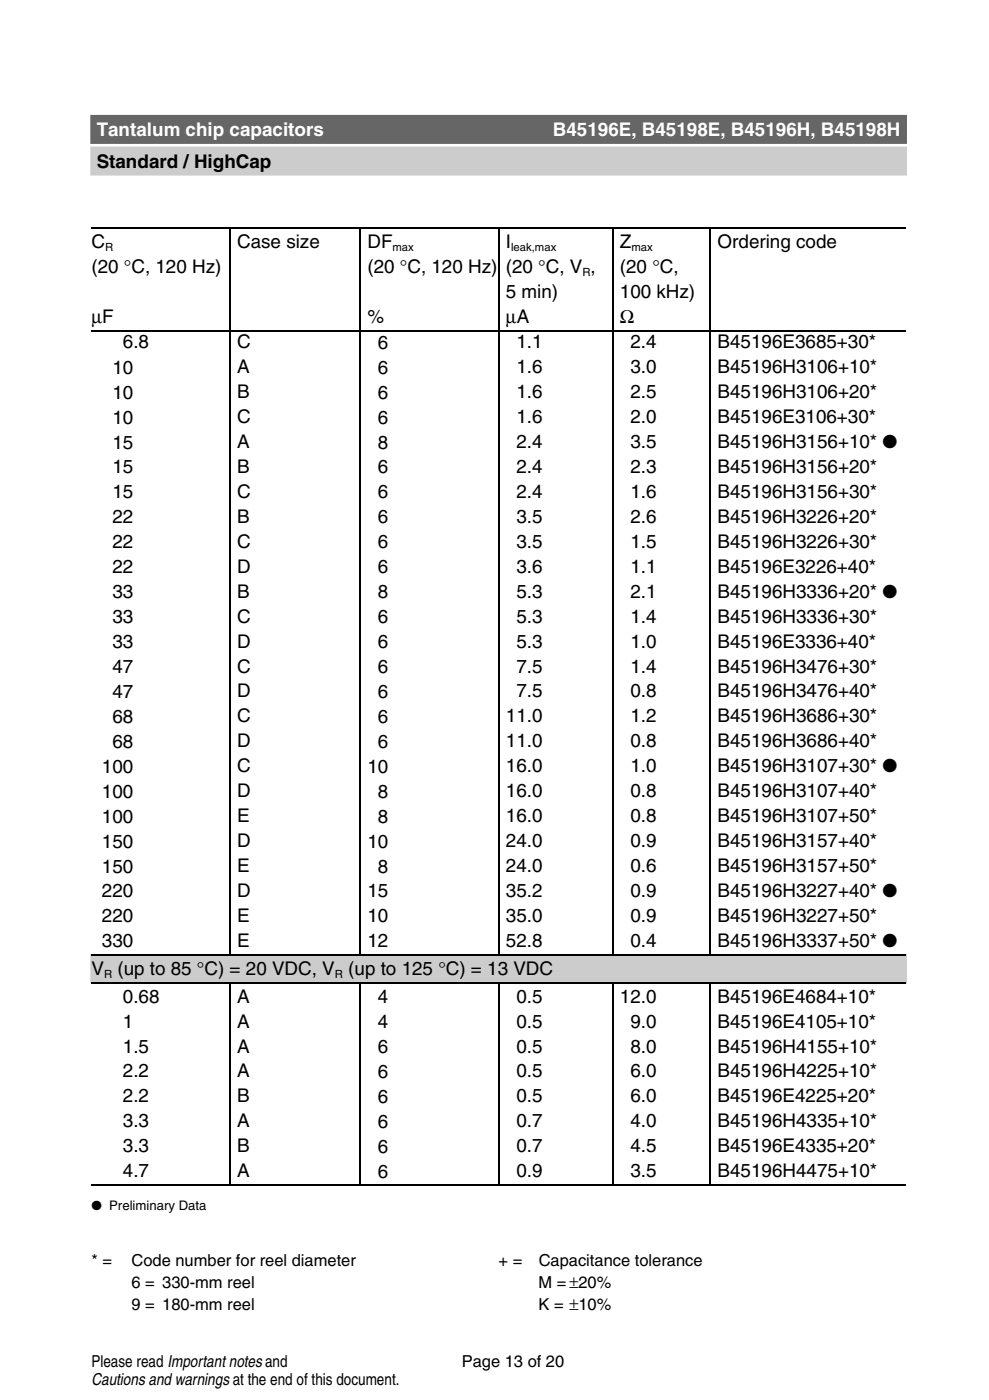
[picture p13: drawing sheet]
<svg xmlns="http://www.w3.org/2000/svg" width="148mm" height="210mm" viewBox="0 0 148 210" stroke-linecap="round" stroke-linejoin="round" font-family="sans-serif">
<defs><g id="words">
<g font-size="2.8" fill="#fff">
<text x="14.5" y="20.4">Tantalum chip capacitors</text>
<text x="82.8" y="20.4">B45196E, B45198E, B45196H, B45198H</text>
</g>
<g font-size="2.8">
<text x="14.5" y="25.2">Standard / HighCap</text>
<text x="13.7" y="37.2">C</text>
<text x="13.7" y="40.9">(20 °C, 120 Hz)</text>
<text x="35.5" y="37.2">Case size</text>
<text x="55" y="37.2">DF</text>
<text x="55" y="40.9">(20 °C, 120 Hz)</text>
<text x="75.8" y="37.2">I</text>
<text x="75.8" y="40.9">(20 °C, V ,</text>
<text x="92.9" y="37.2">Z</text>
<text x="92.9" y="40.9">(20 °C,</text>
<text x="107.5" y="37.2">Ordering code</text>
<text x="75.8" y="44.7">5 min)</text>
<text x="92.9" y="44.7">100 kHz)</text>
<text x="13.7" y="48.4">µF</text>
<text x="18.4" y="52.2">6.8</text>
<text x="35.5" y="52.2">C</text>
<text x="55" y="48.4">%</text>
<text x="56.6" y="52.3">6</text>
<text x="75.8" y="48.4">µA</text>
<text x="77.4" y="52.2">1.1</text>
<text x="92.9" y="48.4">Ω</text>
<text x="94.4" y="52.2">2.4</text>
<text x="107.5" y="52.2">B45196E3685+30*</text>
<text x="16.8" y="56">10</text>
<text x="16.8" y="59.8">10</text>
<text x="35.5" y="56">A</text>
<text x="35.5" y="59.7">B</text>
<text x="56.6" y="56">6</text>
<text x="56.6" y="59.8">6</text>
<text x="77.4" y="56">1.6</text>
<text x="77.4" y="59.7">1.6</text>
<text x="94.4" y="56">3.0</text>
<text x="94.4" y="59.7">2.5</text>
<text x="107.5" y="56">B45196H3106+10*</text>
<text x="107.5" y="59.7">B45196H3106+20*</text>
<text x="16.8" y="63.5">10</text>
<text x="35.5" y="63.4">C</text>
<text x="56.6" y="63.5">6</text>
<text x="77.4" y="63.4">1.6</text>
<text x="94.4" y="63.4">2.0</text>
<text x="107.5" y="63.4">B45196E3106+30*</text>
<text x="16.8" y="67.3">15</text>
<text x="16.8" y="71">15</text>
<text x="35.5" y="67.2">A</text>
<text x="35.5" y="70.9">B</text>
<text x="56.6" y="67.3">8</text>
<text x="56.6" y="71">6</text>
<text x="77.4" y="67.2">2.4</text>
<text x="77.4" y="70.9">2.4</text>
<text x="94.4" y="67.2">3.5</text>
<text x="94.4" y="70.9">2.3</text>
<text x="107.5" y="67.2">B45196H3156+10* ●</text>
<text x="107.5" y="70.9">B45196H3156+20*</text>
<text x="16.8" y="74.7">15</text>
<text x="35.5" y="74.7">C</text>
<text x="56.6" y="74.7">6</text>
<text x="77.4" y="74.7">2.4</text>
<text x="94.4" y="74.7">1.6</text>
<text x="107.5" y="74.7">B45196H3156+30*</text>
<text x="16.8" y="78.5">22</text>
<text x="16.8" y="82.2">22</text>
<text x="35.5" y="78.4">B</text>
<text x="35.5" y="82.1">C</text>
<text x="56.6" y="78.5">6</text>
<text x="56.6" y="82.2">6</text>
<text x="77.4" y="78.4">3.5</text>
<text x="77.4" y="82.1">3.5</text>
<text x="94.4" y="78.4">2.6</text>
<text x="94.4" y="82.1">1.5</text>
<text x="107.5" y="78.4">B45196H3226+20*</text>
<text x="107.5" y="82.1">B45196H3226+30*</text>
<text x="16.8" y="85.9">22</text>
<text x="16.8" y="89.7">33</text>
<text x="35.5" y="85.9">D</text>
<text x="35.5" y="89.6">B</text>
<text x="56.6" y="85.9">6</text>
<text x="56.6" y="89.7">8</text>
<text x="77.4" y="85.9">3.6</text>
<text x="77.4" y="89.6">5.3</text>
<text x="94.4" y="85.9">1.1</text>
<text x="94.4" y="89.6">2.1</text>
<text x="107.5" y="85.9">B45196E3226+40*</text>
<text x="107.5" y="89.6">B45196H3336+20* ●</text>
<text x="16.8" y="93.4">33</text>
<text x="35.5" y="93.4">C</text>
<text x="56.6" y="93.4">6</text>
<text x="77.4" y="93.4">5.3</text>
<text x="94.4" y="93.4">1.4</text>
<text x="107.5" y="93.4">B45196H3336+30*</text>
<text x="16.8" y="97.2">33</text>
<text x="16.8" y="100.9">47</text>
<text x="35.5" y="97.1">D</text>
<text x="35.5" y="100.8">C</text>
<text x="56.6" y="97.2">6</text>
<text x="56.6" y="100.9">6</text>
<text x="77.4" y="97.1">5.3</text>
<text x="77.4" y="100.8">7.5</text>
<text x="94.4" y="97.1">1.0</text>
<text x="94.4" y="100.8">1.4</text>
<text x="107.5" y="97.1">B45196E3336+40*</text>
<text x="107.5" y="100.8">B45196H3476+30*</text>
<text x="16.8" y="104.6">47</text>
<text x="35.5" y="104.6">D</text>
<text x="56.6" y="104.6">6</text>
<text x="77.4" y="104.6">7.5</text>
<text x="94.4" y="104.6">0.8</text>
<text x="107.5" y="104.6">B45196H3476+40*</text>
<text x="16.8" y="108.4">68</text>
<text x="16.8" y="112.1">68</text>
<text x="35.5" y="108.3">C</text>
<text x="35.5" y="112.1">D</text>
<text x="56.6" y="108.4">6</text>
<text x="56.6" y="112.1">6</text>
<text x="75.8" y="108.3">11.0</text>
<text x="75.8" y="112.1">11.0</text>
<text x="94.4" y="108.3">1.2</text>
<text x="94.4" y="112.1">0.8</text>
<text x="107.5" y="108.3">B45196H3686+30*</text>
<text x="107.5" y="112.1">B45196H3686+40*</text>
<text x="15.3" y="115.9">100</text>
<text x="15.3" y="119.6">100</text>
<text x="35.5" y="115.8">C</text>
<text x="35.5" y="119.5">D</text>
<text x="55" y="115.9">10</text>
<text x="56.6" y="119.6">8</text>
<text x="75.8" y="115.8">16.0</text>
<text x="75.8" y="119.5">16.0</text>
<text x="94.4" y="115.8">1.0</text>
<text x="94.4" y="119.5">0.8</text>
<text x="107.5" y="115.8">B45196H3107+30* ●</text>
<text x="107.5" y="119.5">B45196H3107+40*</text>
<text x="15.3" y="123.3">100</text>
<text x="35.5" y="123.3">E</text>
<text x="56.6" y="123.3">8</text>
<text x="75.8" y="123.3">16.0</text>
<text x="94.4" y="123.3">0.8</text>
<text x="107.5" y="123.3">B45196H3107+50*</text>
<text x="15.3" y="127.1">150</text>
<text x="15.3" y="130.8">150</text>
<text x="35.5" y="127">D</text>
<text x="35.5" y="130.8">E</text>
<text x="55" y="127.1">10</text>
<text x="56.6" y="130.8">8</text>
<text x="75.8" y="127">24.0</text>
<text x="75.8" y="130.8">24.0</text>
<text x="94.4" y="127">0.9</text>
<text x="94.4" y="130.8">0.6</text>
<text x="107.5" y="127">B45196H3157+40*</text>
<text x="107.5" y="130.8">B45196H3157+50*</text>
<text x="15.3" y="134.6">220</text>
<text x="35.5" y="134.5">D</text>
<text x="55" y="134.6">15</text>
<text x="75.8" y="134.5">35.2</text>
<text x="94.4" y="134.5">0.9</text>
<text x="107.5" y="134.5">B45196H3227+40* ●</text>
<text x="15.3" y="138.3">220</text>
<text x="15.3" y="142">330</text>
<text x="35.5" y="138.2">E</text>
<text x="35.5" y="142">E</text>
<text x="55" y="138.3">10</text>
<text x="55" y="142">12</text>
<text x="75.8" y="138.2">35.0</text>
<text x="75.8" y="142">52.8</text>
<text x="94.4" y="138.2">0.9</text>
<text x="94.4" y="142">0.4</text>
<text x="107.5" y="138.2">B45196H3227+50*</text>
<text x="107.5" y="142">B45196H3337+50* ●</text>
<text x="13.7" y="146.2">V</text>
<text x="17.6" y="146.2">(up to 85 °C) = 20 VDC, V</text>
<text x="52.2" y="146.2">(up to 125 °C) = 13 VDC</text>
<text x="18.4" y="150.3">0.68</text>
<text x="18.4" y="154.1">1</text>
<text x="35.5" y="150.3">A</text>
<text x="35.5" y="154.1">A</text>
<text x="56.6" y="150.4">4</text>
<text x="56.6" y="154.1">4</text>
<text x="77.4" y="150.3">0.5</text>
<text x="77.4" y="154.1">0.5</text>
<text x="92.9" y="150.3">12.0</text>
<text x="94.4" y="154.1">9.0</text>
<text x="107.5" y="150.3">B45196E4684+10*</text>
<text x="107.5" y="154.1">B45196E4105+10*</text>
<text x="18.4" y="157.8">1.5</text>
<text x="18.4" y="161.5">2.2</text>
<text x="35.5" y="157.8">A</text>
<text x="35.5" y="161.5">A</text>
<text x="56.6" y="157.9">6</text>
<text x="56.6" y="161.6">6</text>
<text x="77.4" y="157.8">0.5</text>
<text x="77.4" y="161.5">0.5</text>
<text x="94.4" y="157.8">8.0</text>
<text x="94.4" y="161.5">6.0</text>
<text x="107.5" y="157.8">B45196H4155+10*</text>
<text x="107.5" y="161.5">B45196H4225+10*</text>
<text x="18.4" y="165.3">2.2</text>
<text x="35.5" y="165.3">B</text>
<text x="56.6" y="165.4">6</text>
<text x="77.4" y="165.3">0.5</text>
<text x="94.4" y="165.3">6.0</text>
<text x="107.5" y="165.3">B45196E4225+20*</text>
<text x="18.4" y="169">3.3</text>
<text x="18.4" y="172.8">3.3</text>
<text x="35.5" y="169">A</text>
<text x="35.5" y="172.8">B</text>
<text x="56.6" y="169.1">6</text>
<text x="56.6" y="172.8">6</text>
<text x="77.4" y="169">0.7</text>
<text x="77.4" y="172.8">0.7</text>
<text x="94.4" y="169">4.0</text>
<text x="94.4" y="172.8">4.5</text>
<text x="107.5" y="169">B45196H4335+10*</text>
<text x="107.5" y="172.8">B45196E4335+20*</text>
<text x="18.4" y="176.5">4.7</text>
<text x="35.5" y="176.5">A</text>
<text x="56.6" y="176.6">6</text>
<text x="77.4" y="176.5">0.9</text>
<text x="94.4" y="176.5">3.5</text>
<text x="107.5" y="176.5">B45196H4475+10*</text>
</g>
<g font-size="2.5">
<text x="13.7" y="189.8">* =</text>
<text x="19.7" y="189.8">Code number for reel diameter</text>
<text x="74.7" y="189.8">+ =</text>
<text x="80.7" y="189.8">Capacitance tolerance</text>
<text x="19.7" y="193.2">6 = 330-mm reel</text>
<text x="19.7" y="196.4">9 = 180-mm reel</text>
<text x="80.7" y="193.2">M =±20%</text>
<text x="80.7" y="196.4">K = ±10%</text>
<text x="13.7" y="204.9">Please read Importantnotesand</text>
<text x="13.7" y="207.7">Cautions andwarnings at the end of this document.</text>
<text x="69.2" y="204.9">Page 13 of 20</text>
</g>
<text font-size="2" x="13.7" y="181.4">● Preliminary Data</text>
<g font-size="1.7">
<text x="15.7" y="37.7">R</text>
<text x="58.8" y="37.7">max</text>
<text x="76.6" y="37.7">leak,max</text>
<text x="87.3" y="41.4">R</text>
<text x="94.6" y="37.7">max</text>
<text x="15.6" y="146.6">R</text>
<text x="50.2" y="146.6">R</text>
</g>
</g></defs>
<g fill="none" stroke="#000" stroke-width=".18">
<path d="M13.7 34.1h20.7M34.4 34.1v109M34.5 34.1h19.5M54 34.1v109M54 34.1h20.7M74.7 34.1v109M74.8 34.1h17M91.8 34.1v109M91.9 34.1h14.5M106.4 34.1v109M106.5 34.1h29.2M13.7 49.6h20.7"/>
<path d="M34.5 49.6h19.5M54 49.6h20.7M74.8 49.6h17M91.9 49.6h14.5M106.5 49.6h29.2M13.7 143.1h122M13.7 147.4h122M34.4 147.4v30.3M54 147.4v30.3M74.7 147.4v30.3M91.8 147.4v30.3M106.4 147.4v30.3"/>
<path d="M13.7 177.7h122"/>
</g>
<g fill="#ccc" stroke="#ccc" stroke-width=".35">
<path d="M13.7 143.2h122v4.1h-122z"/>
<path d="M13.7 22.2h122v4h-122z"/>
</g>
<path d="M13.7 17.4h122v4h-122z" fill="#666" stroke="#666" stroke-width=".35"/>
<use href="#words"/>
</svg>
